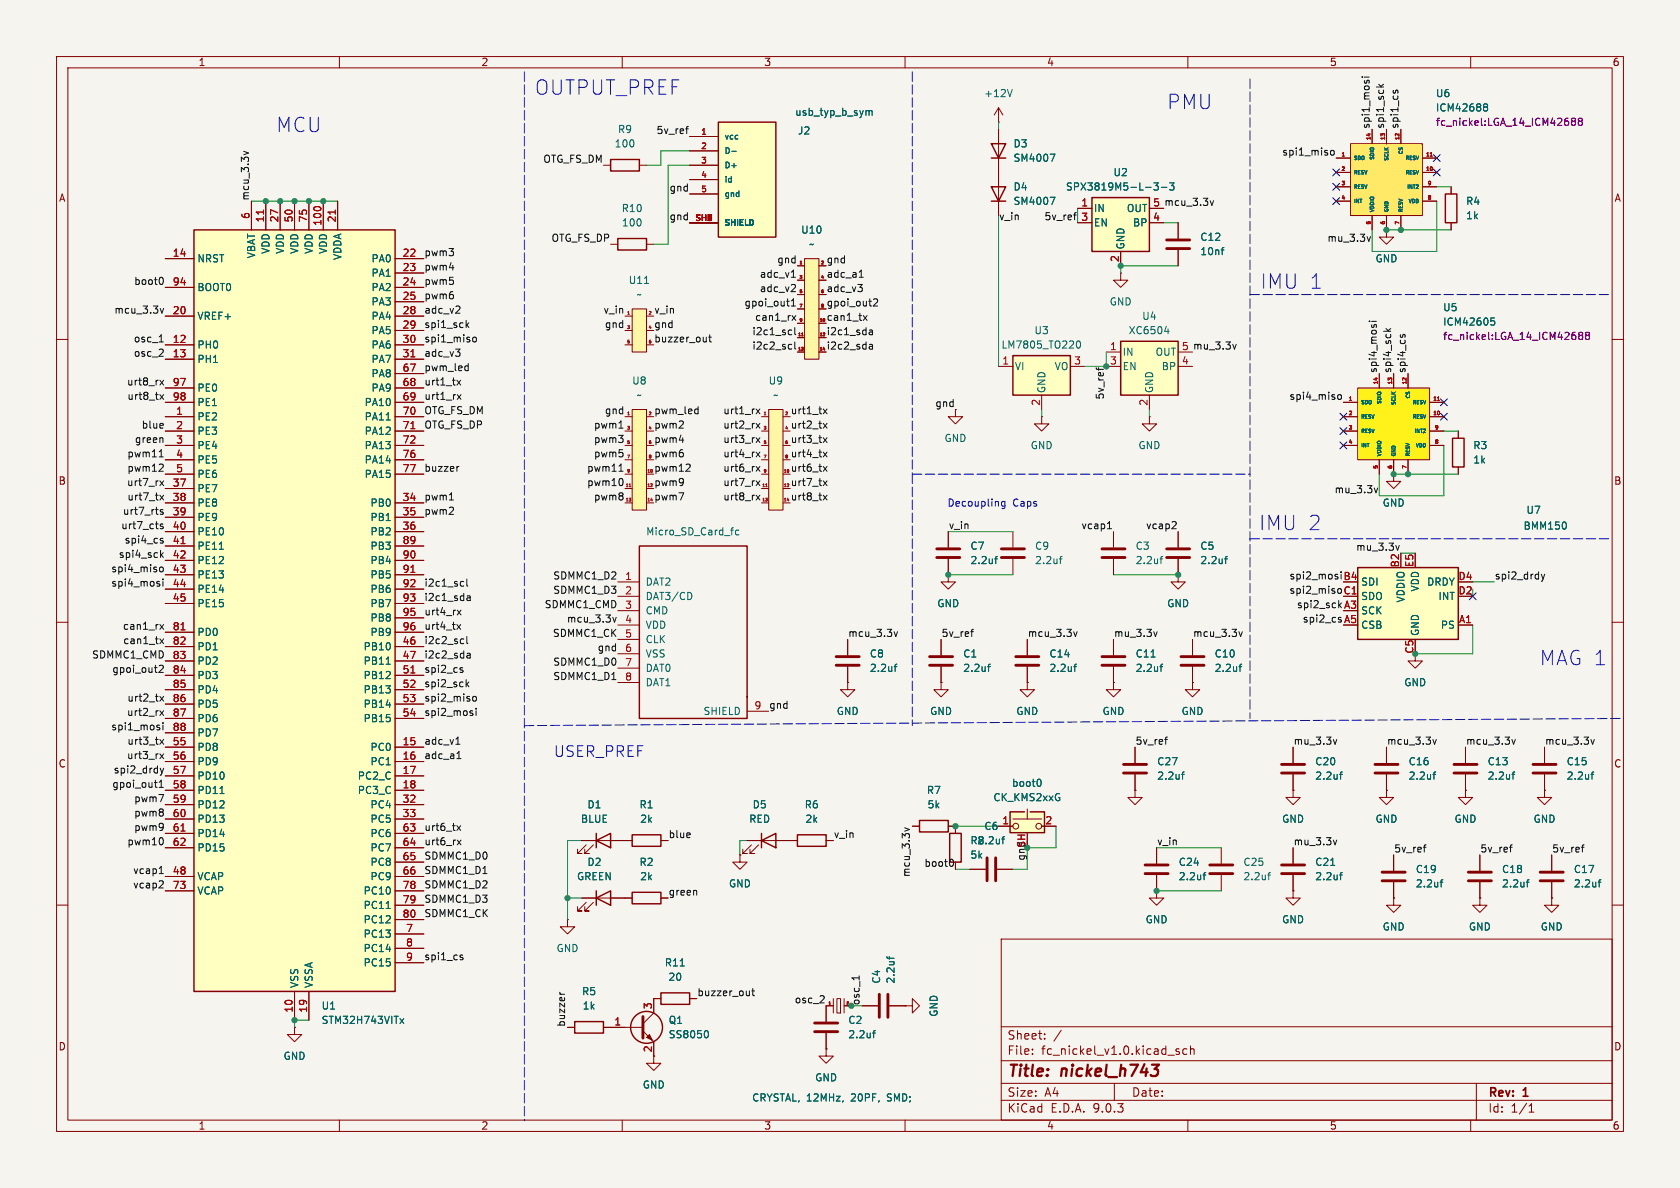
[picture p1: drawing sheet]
<svg xmlns="http://www.w3.org/2000/svg" width="297mm" height="210mm" viewBox="0 0 297 210" stroke-linecap="round" stroke-linejoin="round" font-family="sans-serif">
<defs><g id="words">
<g font-size="3.5" fill="#0000c2">
<text x="94.5" y="17">OUTPUT_PREF</text>
<text x="48.8" y="23.6">MCU</text>
<text x="206.3" y="19.5">PMU</text>
<text x="222.8" y="51.3">IMU 1</text>
<text x="222.6" y="94">IMU 2</text>
<text x="272.2" y="117.8">MAG 1</text>
</g>
<g font-size="2.8" fill="#840000">
<text x="178" y="190.9">Title:</text>
<text x="187.7" y="190.9">nickel_h743</text>
</g>
<text font-size="2.7" fill="#0000c2" x="97.9" y="134">USER_PREF</text>
<g font-size="2.1" fill="#840000">
<text x="178" y="184">Sheet:</text>
<text x="178" y="186.7">File:</text>
<text x="184.1" y="186.7">fc_nickel_v1.0.kicad_sch</text>
<text x="178" y="196.9">KiCad</text>
<text x="178" y="194.1">Size:</text>
<text x="184.7" y="194.1">A4</text>
<text x="185.7" y="196.9">E.D.A.</text>
<text x="193.3" y="196.9">9.0.3</text>
<text x="200" y="194.1">Date:</text>
<text x="263" y="194.3">Rev:</text>
<text x="263" y="196.9">Id:</text>
<text x="267.1" y="196.9">1/1</text>
<text x="269.4" y="194.3">1</text>
</g>
<g font-size="1.8" fill="#840000">
<text x="35" y="11.9">1</text>
<text x="85" y="11.9">2</text>
<text x="135" y="11.9">3</text>
<text x="185" y="11.9">4</text>
<text x="235" y="11.9">5</text>
<text x="285" y="11.9">6</text>
<text x="10.3" y="35.9">A</text>
<text x="285.3" y="35.9">A</text>
<text x="10.3" y="85.9">B</text>
<text x="285.3" y="85.9">B</text>
<text x="249.9" y="115.6" transform="rotate(-90 249.9 115.6)">C5</text>
<text x="10.3" y="135.9">C</text>
<text x="285.3" y="135.9">C</text>
<text x="10.3" y="185.9">D</text>
<text x="285.3" y="185.9">D</text>
<text x="35" y="199.9">1</text>
<text x="85" y="199.9">2</text>
<text x="135" y="199.9">3</text>
<text x="185" y="199.9">4</text>
<text x="235" y="199.9">5</text>
<text x="285" y="199.9">6</text>
</g>
<g font-size="1.8" fill="#006464">
<text x="173.9" y="17.4">+12V</text>
<text x="253.8" y="17.4">U6</text>
<text x="109.1" y="23.7">R9</text>
<text x="140.5" y="20.7">usb_typ_b_sym</text>
<text x="141" y="24">J2</text>
<text x="253.8" y="19.9">ICM42688</text>
<text x="108.6" y="26.3">100</text>
<text x="179.1" y="26.3">D3</text>
<text x="179.1" y="28.8">SM4007</text>
<text x="179.1" y="33.9">D4</text>
<text x="188.3" y="33.9">SPX3819M5-L-3-3</text>
<text x="196.7" y="31.3">U2</text>
<text x="109.8" y="37.7">R10</text>
<text x="109.8" y="40.2">100</text>
<text x="141.5" y="41.5">U10</text>
<text x="179.1" y="36.4">SM4007</text>
<text x="193.3" y="37.7">IN</text>
<text x="193.3" y="40.2">EN</text>
<text x="199.1" y="37.7">OUT</text>
<text x="200.2" y="40.2">BP</text>
<text x="259.1" y="36.4">R4</text>
<text x="259.1" y="39">1k</text>
<text x="34.8" y="46.6">NRST</text>
<text x="45.3" y="45.8" transform="rotate(-90 45.3 45.8)">VBAT</text>
<text x="47.9" y="45" transform="rotate(-90 47.9 45)">VDD</text>
<text x="50.4" y="45" transform="rotate(-90 50.4 45)">VDD</text>
<text x="52.9" y="45" transform="rotate(-90 52.9 45)">VDD</text>
<text x="55.5" y="45" transform="rotate(-90 55.5 45)">VDD</text>
<text x="58" y="45" transform="rotate(-90 58 45)">VDD</text>
<text x="60.6" y="46.1" transform="rotate(-90 60.6 46.1)">VDDA</text>
<text x="65.6" y="46.6">PA0</text>
<text x="143" y="44">~</text>
<text x="199" y="44.2" transform="rotate(-90 199 44.2)">GND</text>
<text x="212.1" y="45.3">10nf</text>
<text x="212.1" y="42.8">C12</text>
<text x="243.1" y="46.6">GND</text>
<text x="34.8" y="51.7">BOOT0</text>
<text x="65.6" y="49.1">PA1</text>
<text x="65.6" y="51.7">PA2</text>
<text x="111.1" y="50.4">U11</text>
<text x="112.5" y="52.9">~</text>
<text x="34.8" y="56.7">VREF+</text>
<text x="65.6" y="54.2">PA3</text>
<text x="65.6" y="56.7">PA4</text>
<text x="65.6" y="59.3">PA5</text>
<text x="182.8" y="59.3">U3</text>
<text x="196.1" y="54.2">GND</text>
<text x="199.4" y="59.3">XC6504</text>
<text x="201.8" y="56.7">U4</text>
<text x="255" y="57.8">ICM42605</text>
<text x="255" y="55.2">U5</text>
<text x="34.8" y="61.8">PH0</text>
<text x="34.8" y="64.4">PH1</text>
<text x="65.6" y="61.8">PA6</text>
<text x="65.6" y="64.4">PA7</text>
<text x="176.9" y="61.8">LM7805_TO220</text>
<text x="179.3" y="65.6">VI</text>
<text x="186.4" y="65.6">VO</text>
<text x="198.4" y="63.1">IN</text>
<text x="198.4" y="65.6">EN</text>
<text x="204.2" y="63.1">OUT</text>
<text x="205.3" y="65.6">BP</text>
<text x="34.8" y="69.4">PE0</text>
<text x="34.8" y="72">PE1</text>
<text x="64.4" y="72">PA10</text>
<text x="65.6" y="66.9">PA8</text>
<text x="65.6" y="69.4">PA9</text>
<text x="111.7" y="68.2">U8</text>
<text x="112.5" y="70.7">~</text>
<text x="135.8" y="68.2">U9</text>
<text x="136.6" y="70.7">~</text>
<text x="185" y="69.6" transform="rotate(-90 185 69.6)">GND</text>
<text x="204.1" y="69.6" transform="rotate(-90 204.1 69.6)">GND</text>
<text x="34.8" y="74.5">PE2</text>
<text x="34.8" y="77.1">PE3</text>
<text x="64.4" y="74.5">PA11</text>
<text x="64.4" y="77.1">PA12</text>
<text x="34.8" y="79.6">PE4</text>
<text x="34.8" y="82.1">PE5</text>
<text x="64.4" y="79.6">PA13</text>
<text x="64.4" y="82.1">PA14</text>
<text x="166.9" y="78.3">GND</text>
<text x="182.1" y="79.6">GND</text>
<text x="201.2" y="79.6">GND</text>
<text x="260.4" y="79.6">R3</text>
<text x="260.4" y="82.1">1k</text>
<text x="34.8" y="84.7">PE6</text>
<text x="34.8" y="87.2">PE7</text>
<text x="34.8" y="89.8">PE8</text>
<text x="64.4" y="84.7">PA15</text>
<text x="65.4" y="89.8">PB0</text>
<text x="244.3" y="89.8">GND</text>
<text x="34.8" y="92.3">PE9</text>
<text x="34.8" y="94.8">PE10</text>
<text x="65.4" y="92.3">PB1</text>
<text x="65.4" y="94.8">PB2</text>
<text x="114.1" y="94.8">Micro_SD_Card_fc</text>
<text x="269.2" y="93.8">BMM150</text>
<text x="269.8" y="91">U7</text>
<text x="34.8" y="97.4">PE11</text>
<text x="34.8" y="99.9">PE12</text>
<text x="65.4" y="97.4">PB3</text>
<text x="65.4" y="99.9">PB4</text>
<text x="171.5" y="97.4">C7</text>
<text x="171.5" y="99.9">2.2uf</text>
<text x="182.9" y="97.4">C9</text>
<text x="182.9" y="99.9">2.2uf</text>
<text x="200.7" y="97.4">C3</text>
<text x="200.7" y="99.9">2.2uf</text>
<text x="212.1" y="97.4">C5</text>
<text x="212.1" y="99.9">2.2uf</text>
<text x="34.8" y="102.5">PE13</text>
<text x="34.8" y="105">PE14</text>
<text x="34.8" y="107.5">PE15</text>
<text x="65.4" y="102.5">PB5</text>
<text x="65.4" y="105">PB6</text>
<text x="65.4" y="107.5">PB7</text>
<text x="114" y="103.7">DAT2</text>
<text x="114" y="106.3">DAT3/CD</text>
<text x="165.6" y="107.5">GND</text>
<text x="206.2" y="107.5">GND</text>
<text x="240.5" y="103.7">SDI</text>
<text x="240.5" y="106.3">SDO</text>
<text x="248.5" y="106.6" transform="rotate(-90 248.5 106.6)">VDDIO</text>
<text x="251.1" y="104.7" transform="rotate(-90 251.1 104.7)">VDD</text>
<text x="252.2" y="103.7">DRDY</text>
<text x="254.2" y="106.3">INT</text>
<text x="34.8" y="112.6">PD0</text>
<text x="65.4" y="110.1">PB8</text>
<text x="65.4" y="112.6">PB9</text>
<text x="114" y="108.8">CMD</text>
<text x="114" y="111.4">VDD</text>
<text x="114" y="113.9">CLK</text>
<text x="240.5" y="108.8">SCK</text>
<text x="240.5" y="111.4">CSB</text>
<text x="251.1" y="112.5" transform="rotate(-90 251.1 112.5)">GND</text>
<text x="254.6" y="111.4">PS</text>
<text x="34.8" y="115.2">PD1</text>
<text x="34.8" y="117.7">PD2</text>
<text x="64.2" y="115.2">PB10</text>
<text x="64.2" y="117.7">PB11</text>
<text x="114" y="116.4">VSS</text>
<text x="114" y="119">DAT0</text>
<text x="153.7" y="116.4">C8</text>
<text x="153.7" y="119">2.2uf</text>
<text x="170.2" y="116.4">C1</text>
<text x="170.2" y="119">2.2uf</text>
<text x="185.4" y="119">2.2uf</text>
<text x="185.4" y="116.4">C14</text>
<text x="200.7" y="119">2.2uf</text>
<text x="200.7" y="116.4">C11</text>
<text x="214.6" y="119">2.2uf</text>
<text x="214.6" y="116.4">C10</text>
<text x="34.8" y="120.2">PD3</text>
<text x="34.8" y="122.8">PD4</text>
<text x="34.8" y="125.3">PD5</text>
<text x="64.2" y="120.2">PB12</text>
<text x="64.2" y="122.8">PB13</text>
<text x="64.2" y="125.3">PB14</text>
<text x="114" y="121.5">DAT1</text>
<text x="248.2" y="121.5">GND</text>
<text x="34.8" y="127.9">PD6</text>
<text x="34.8" y="130.4">PD7</text>
<text x="64.2" y="127.9">PB15</text>
<text x="124.3" y="126.6">SHIELD</text>
<text x="147.8" y="126.6">GND</text>
<text x="164.3" y="126.6">GND</text>
<text x="179.6" y="126.6">GND</text>
<text x="194.8" y="126.6">GND</text>
<text x="208.8" y="126.6">GND</text>
<text x="34.8" y="132.9">PD8</text>
<text x="34.8" y="135.5">PD9</text>
<text x="65.4" y="132.9">PC0</text>
<text x="65.4" y="135.5">PC1</text>
<text x="204.5" y="135.5">C27</text>
<text x="232.4" y="135.5">C20</text>
<text x="248.9" y="135.5">C16</text>
<text x="262.9" y="135.5">C13</text>
<text x="276.9" y="135.5">C15</text>
<text x="34.8" y="138">PD10</text>
<text x="34.8" y="140.6">PD11</text>
<text x="34.8" y="143.1">PD12</text>
<text x="63.2" y="138">PC2_C</text>
<text x="63.2" y="140.6">PC3_C</text>
<text x="65.4" y="143.1">PC4</text>
<text x="103.8" y="143.1">D1</text>
<text x="113" y="143.1">R1</text>
<text x="133" y="143.1">D5</text>
<text x="142.2" y="143.1">R6</text>
<text x="163.8" y="140.6">R7</text>
<text x="163.9" y="143.1">5k</text>
<text x="175.5" y="141.8">CK_KMS2xxG</text>
<text x="178.8" y="139.3">boot0</text>
<text x="204.5" y="138">2.2uf</text>
<text x="232.4" y="138">2.2uf</text>
<text x="248.9" y="138">2.2uf</text>
<text x="262.9" y="138">2.2uf</text>
<text x="276.9" y="138">2.2uf</text>
<text x="34.8" y="145.6">PD13</text>
<text x="34.8" y="148.2">PD14</text>
<text x="65.4" y="145.6">PC5</text>
<text x="65.4" y="148.2">PC6</text>
<text x="102.6" y="145.6">BLUE</text>
<text x="113.1" y="145.6">2k</text>
<text x="132.4" y="145.6">RED</text>
<text x="142.3" y="145.6">2k</text>
<text x="171.5" y="149.5">R8</text>
<text x="172.7" y="149.5">2.2uf</text>
<text x="173.9" y="146.9">C6</text>
<text x="226.6" y="145.6">GND</text>
<text x="243.1" y="145.6">GND</text>
<text x="257" y="145.6">GND</text>
<text x="271" y="145.6">GND</text>
<text x="34.8" y="150.7">PD15</text>
<text x="34.8" y="155.8">VCAP</text>
<text x="65.4" y="150.7">PC7</text>
<text x="65.4" y="153.3">PC8</text>
<text x="65.4" y="155.8">PC9</text>
<text x="101.9" y="155.8">GREEN</text>
<text x="103.8" y="153.3">D2</text>
<text x="113" y="153.3">R2</text>
<text x="113.1" y="155.8">2k</text>
<text x="171.5" y="152">5k</text>
<text x="208.3" y="155.8">2.2uf</text>
<text x="208.3" y="153.3">C24</text>
<text x="219.7" y="155.8">2.2uf</text>
<text x="219.7" y="153.3">C25</text>
<text x="232.4" y="155.8">2.2uf</text>
<text x="232.4" y="153.3">C21</text>
<text x="250.2" y="154.5">C19</text>
<text x="265.4" y="154.5">C18</text>
<text x="278.1" y="154.5">C17</text>
<text x="34.8" y="158.3">VCAP</text>
<text x="64.2" y="158.3">PC10</text>
<text x="64.2" y="160.9">PC11</text>
<text x="128.8" y="157.1">GND</text>
<text x="250.2" y="157.1">2.2uf</text>
<text x="265.4" y="157.1">2.2uf</text>
<text x="278.1" y="157.1">2.2uf</text>
<text x="64.2" y="163.4">PC12</text>
<text x="64.2" y="166">PC13</text>
<text x="202.4" y="163.4">GND</text>
<text x="226.6" y="163.4">GND</text>
<text x="244.3" y="164.7">GND</text>
<text x="259.6" y="164.7">GND</text>
<text x="272.3" y="164.7">GND</text>
<text x="64.2" y="168.5">PC14</text>
<text x="64.2" y="171">PC15</text>
<text x="98.3" y="168.5">GND</text>
<text x="117.4" y="171">R11</text>
<text x="118.1" y="173.6">20</text>
<text x="155.8" y="174" transform="rotate(-90 155.8 174)">C4</text>
<text x="158.3" y="174" transform="rotate(-90 158.3 174)">2.2uf</text>
<text x="52.9" y="174.8" transform="rotate(-90 52.9 174.8)">VSS</text>
<text x="55.5" y="174.8" transform="rotate(-90 55.5 174.8)">VSSA</text>
<text x="56.8" y="178.7">U1</text>
<text x="102.8" y="176.1">R5</text>
<text x="102.9" y="178.7">1k</text>
<text x="166" y="179.8" transform="rotate(-90 166 179.8)">GND</text>
<text x="56.8" y="181.2">STM32H743VITx</text>
<text x="118.1" y="181.2">Q1</text>
<text x="118.1" y="183.7">SS8050</text>
<text x="149.9" y="181.2">C2</text>
<text x="149.9" y="183.7">2.2uf</text>
<text x="50" y="187.6">GND</text>
<text x="144" y="191.4">GND</text>
<text x="113.5" y="192.6">GND</text>
<text x="132.9" y="194.9">CRYSTAL, 12MHz,</text>
<text x="150.6" y="194.9">20PF,</text>
<text x="157.1" y="194.9">SMD;</text>
</g>
<g font-size="1.8" fill="#0f0f0f">
<text x="116" y="23.8">5v_ref</text>
<text x="242.2" y="22.9" transform="rotate(-90 242.2 22.9)">spi1_mosi</text>
<text x="244.8" y="22.9" transform="rotate(-90 244.8 22.9)">spi1_sck</text>
<text x="247.3" y="22.9" transform="rotate(-90 247.3 22.9)">spi1_cs</text>
<text x="96" y="28.9">OTG_FS_DM</text>
<text x="226.6" y="27.6">spi1_miso</text>
<text x="44.1" y="35.6" transform="rotate(-90 44.1 35.6)">mcu_3.3v</text>
<text x="118.3" y="33.9">gnd</text>
<text x="118.3" y="39">gnd</text>
<text x="176.5" y="39">v_in</text>
<text x="184.6" y="39">5v_ref</text>
<text x="203.8" y="36.6">5 mcu_3.3v</text>
<text x="74.9" y="45.4">pwm3</text>
<text x="74.9" y="47.9">pwm4</text>
<text x="97.4" y="42.8">OTG_FS_DP</text>
<text x="137.3" y="46.6">gnd</text>
<text x="146" y="46.6">gnd</text>
<text x="234.6" y="42.8">mu_3.3v</text>
<text x="23.6" y="50.5">boot0</text>
<text x="74.9" y="50.5">pwm5</text>
<text x="74.9" y="53">pwm6</text>
<text x="134.2" y="51.7">adc_v2</text>
<text x="134.2" y="49.2">adc_v1</text>
<text x="146" y="51.7">adc_v3</text>
<text x="146" y="49.2">adc_a1</text>
<text x="20.1" y="55.5">mcu_3.3v</text>
<text x="74.9" y="58.1">spi1_sck</text>
<text x="74.9" y="55.5">adc_v2</text>
<text x="106.6" y="55.5">v_in</text>
<text x="106.8" y="58.1">gnd</text>
<text x="115.6" y="58.1">gnd</text>
<text x="115.6" y="55.5">v_in</text>
<text x="131.5" y="54.3">gpoi_out1</text>
<text x="132.9" y="59.3">i2c1_scl</text>
<text x="133.4" y="56.8">can1_rx</text>
<text x="146" y="54.3">gpoi_out2</text>
<text x="23.6" y="63.2">osc_2</text>
<text x="23.6" y="60.6">osc_1</text>
<text x="74.9" y="63.2">adc_v3</text>
<text x="74.9" y="60.6">spi1_miso</text>
<text x="74.9" y="65.7">pwm_led</text>
<text x="115.6" y="60.6">buzzer_out</text>
<text x="132.9" y="61.9">i2c2_scl</text>
<text x="146" y="61.9">i2c2_sda</text>
<text x="208.8" y="62">5 mu_3.3v</text>
<text x="22.4" y="68.2">urt8_rx</text>
<text x="22.4" y="70.8">urt8_tx</text>
<text x="74.9" y="68.2">urt1_tx</text>
<text x="74.9" y="70.8">urt1_rx</text>
<text x="195.2" y="70.7" transform="rotate(-90 195.2 70.7)">5v_ref</text>
<text x="227.9" y="70.8">spi4_miso</text>
<text x="243.5" y="66" transform="rotate(-90 243.5 66)">spi4_mosi</text>
<text x="246" y="66" transform="rotate(-90 246 66)">spi4_sck</text>
<text x="248.6" y="66" transform="rotate(-90 248.6 66)">spi4_cs</text>
<text x="25" y="75.9">blue</text>
<text x="74.9" y="73.3">OTG_FS_DM</text>
<text x="74.9" y="75.9">OTG_FS_DP</text>
<text x="104.9" y="75.9">pwm1</text>
<text x="106.8" y="73.3">gnd</text>
<text x="115.6" y="73.3">pwm_led</text>
<text x="115.6" y="75.9">pwm2</text>
<text x="127.8" y="73.3">urt1_rx</text>
<text x="127.8" y="75.9">urt2_rx</text>
<text x="139.7" y="75.9">urt2_tx</text>
<text x="139.7" y="73.3">urt1_tx</text>
<text x="165.3" y="72">gnd</text>
<text x="22.4" y="83.5">pwm12</text>
<text x="22.4" y="80.9">pwm11</text>
<text x="23.7" y="78.4">green</text>
<text x="74.9" y="83.5">buzzer</text>
<text x="103.7" y="83.5">pwm11</text>
<text x="104.9" y="78.4">pwm3</text>
<text x="104.9" y="80.9">pwm5</text>
<text x="115.6" y="80.9">pwm6</text>
<text x="115.6" y="83.5">pwm12</text>
<text x="115.6" y="78.4">pwm4</text>
<text x="127.8" y="78.4">urt3_rx</text>
<text x="127.8" y="80.9">urt4_rx</text>
<text x="127.8" y="83.5">urt6_rx</text>
<text x="139.7" y="80.9">urt4_tx</text>
<text x="139.7" y="78.4">urt3_tx</text>
<text x="139.7" y="83.5">urt6_tx</text>
<text x="22.4" y="86">urt7_rx</text>
<text x="22.4" y="88.6">urt7_tx</text>
<text x="74.9" y="88.6">pwm1</text>
<text x="103.7" y="86">pwm10</text>
<text x="104.9" y="88.6">pwm8</text>
<text x="115.6" y="88.6">pwm7</text>
<text x="115.6" y="86">pwm9</text>
<text x="127.8" y="88.6">urt8_rx</text>
<text x="127.8" y="86">urt7_rx</text>
<text x="139.7" y="88.6">urt8_tx</text>
<text x="139.7" y="86">urt7_tx</text>
<text x="235.8" y="87.3">mu_3.3v</text>
<text x="21.3" y="93.6">urt7_cts</text>
<text x="21.6" y="91.1">urt7_rts</text>
<text x="74.9" y="91.1">pwm2</text>
<text x="167.6" y="93.6">v_in</text>
<text x="191.1" y="93.6">vcap1</text>
<text x="202.5" y="93.6">vcap2</text>
<text x="19.6" y="101.3">spi4_miso</text>
<text x="20.9" y="98.7">spi4_sck</text>
<text x="21.9" y="96.2">spi4_cs</text>
<text x="239.6" y="97.4">mu_3.3v</text>
<text x="19.6" y="103.8">spi4_mosi</text>
<text x="74.9" y="103.8">i2c1_scl</text>
<text x="74.9" y="106.3">i2c1_sda</text>
<text x="96.2" y="107.6">SDMMC1_CMD</text>
<text x="97.7" y="105.1">SDMMC1_D3</text>
<text x="97.7" y="102.5">SDMMC1_D2</text>
<text x="227.9" y="105.1">spi2_miso</text>
<text x="227.9" y="102.5">spi2_mosi</text>
<text x="229.2" y="107.6">spi2_sck</text>
<text x="264.2" y="102.5">spi2_drdy</text>
<text x="21.6" y="111.4">can1_rx</text>
<text x="21.7" y="114">can1_tx</text>
<text x="74.9" y="108.9">urt4_rx</text>
<text x="74.9" y="114">i2c2_scl</text>
<text x="74.9" y="111.4">urt4_tx</text>
<text x="97.6" y="112.7">SDMMC1_CK</text>
<text x="100.1" y="110.1">mcu_3.3v</text>
<text x="149.9" y="112.7">mcu_3.3v</text>
<text x="166.4" y="112.7">5v_ref</text>
<text x="181.6" y="112.7">mcu_3.3v</text>
<text x="196.8" y="112.7">mu_3.3v</text>
<text x="210.8" y="112.7">mcu_3.3v</text>
<text x="230.2" y="110.1">spi2_cs</text>
<text x="16.2" y="116.5">SDMMC1_CMD</text>
<text x="19.8" y="119">gpoi_out2</text>
<text x="74.9" y="116.5">i2c2_sda</text>
<text x="74.9" y="119">spi2_cs</text>
<text x="97.7" y="117.8">SDMMC1_D0</text>
<text x="105.6" y="115.2">gnd</text>
<text x="22.4" y="124.1">urt2_tx</text>
<text x="74.9" y="124.1">spi2_miso</text>
<text x="74.9" y="121.6">spi2_sck</text>
<text x="97.7" y="120.3">SDMMC1_D1</text>
<text x="135.9" y="125.4">gnd</text>
<text x="19.6" y="129.2">spi1_mosi</text>
<text x="22.4" y="126.7">urt2_rx</text>
<text x="22.4" y="131.7">urt3_tx</text>
<text x="74.9" y="131.7">adc_v1</text>
<text x="74.9" y="126.7">spi2_mosi</text>
<text x="200.7" y="131.7">5v_ref</text>
<text x="228.6" y="131.7">mu_3.3v</text>
<text x="245.1" y="131.7">mcu_3.3v</text>
<text x="259.1" y="131.7">mcu_3.3v</text>
<text x="273" y="131.7">mcu_3.3v</text>
<text x="20" y="136.8">spi2_drdy</text>
<text x="22.4" y="134.3">urt3_rx</text>
<text x="74.9" y="134.3">adc_a1</text>
<text x="19.8" y="139.4">gpoi_out1</text>
<text x="23.6" y="141.9">pwm7</text>
<text x="22.4" y="149.5">pwm10</text>
<text x="23.6" y="144.4">pwm8</text>
<text x="23.6" y="147">pwm9</text>
<text x="74.9" y="147">urt6_tx</text>
<text x="74.9" y="149.5">urt6_rx</text>
<text x="118.1" y="148.2">blue</text>
<text x="147.3" y="148.2">v_in</text>
<text x="204.5" y="149.5">v_in</text>
<text x="228.6" y="149.5">mu_3.3v</text>
<text x="23.4" y="154.6">vcap1</text>
<text x="74.9" y="152.1">SDMMC1_D0</text>
<text x="74.9" y="154.6">SDMMC1_D1</text>
<text x="160.9" y="155.1" transform="rotate(-90 160.9 155.1)">mcu_3.3v</text>
<text x="163.3" y="153.3">boot0</text>
<text x="246.4" y="150.8">5v_ref</text>
<text x="261.6" y="150.8">5v_ref</text>
<text x="274.3" y="150.8">5v_ref</text>
<text x="23.4" y="157.1">vcap2</text>
<text x="74.9" y="157.1">SDMMC1_D2</text>
<text x="74.9" y="159.7">SDMMC1_D3</text>
<text x="118.1" y="158.4">green</text>
<text x="74.9" y="162.2">SDMMC1_CK</text>
<text x="74.9" y="169.8">spi1_cs</text>
<text x="123.2" y="176.2">buzzer_out</text>
<text x="140.4" y="177.5">osc_2</text>
<text x="100" y="181.6" transform="rotate(-90 100 181.6)">buzzer</text>
</g>
<g font-size="1.8" fill="#840084">
<text x="253.8" y="22.5">fc_nickel:LGA_14_ICM42688</text>
<text x="255" y="60.3">fc_nickel:LGA_14_ICM42688</text>
</g>
<g font-size="1.8" fill="#a90000">
<text x="44.2" y="38.8" transform="rotate(-90 44.2 38.8)">6</text>
<text x="46.7" y="39.4" transform="rotate(-90 46.7 39.4)">11</text>
<text x="49.3" y="39.4" transform="rotate(-90 49.3 39.4)">27</text>
<text x="51.8" y="39.4" transform="rotate(-90 51.8 39.4)">50</text>
<text x="54.4" y="39.4" transform="rotate(-90 54.4 39.4)">75</text>
<text x="56.9" y="40" transform="rotate(-90 56.9 40)">100</text>
<text x="59.4" y="39.4" transform="rotate(-90 59.4 39.4)">21</text>
<text x="191.1" y="36.6">1</text>
<text x="191.1" y="39.1">3</text>
<text x="203.8" y="39.1">4</text>
<text x="203.8" y="36.6">5</text>
<text x="30.4" y="45.5">14</text>
<text x="71.1" y="45.5">22</text>
<text x="197.9" y="46.4" transform="rotate(-90 197.9 46.4)">2</text>
<text x="30.4" y="50.5">94</text>
<text x="71.1" y="48">23</text>
<text x="71.1" y="50.5">24</text>
<text x="71.1" y="53.1">25</text>
<text x="30.4" y="55.6">20</text>
<text x="71.1" y="55.6">28</text>
<text x="71.1" y="58.2">29</text>
<text x="146" y="56.8">can1_tx</text>
<text x="146" y="59.3">i2c1_sda</text>
<text x="30.4" y="60.7">12</text>
<text x="30.4" y="63.2">13</text>
<text x="71.1" y="60.7">30</text>
<text x="71.1" y="63.2">31</text>
<text x="71.1" y="65.8">67</text>
<text x="177.1" y="64.5">1</text>
<text x="189.8" y="64.5">3</text>
<text x="196.1" y="62">1</text>
<text x="196.1" y="64.5">3</text>
<text x="208.8" y="64.5">4</text>
<text x="30.4" y="68.3">97</text>
<text x="30.4" y="70.9">98</text>
<text x="71.1" y="68.3">68</text>
<text x="71.1" y="70.9">69</text>
<text x="183.9" y="71.8" transform="rotate(-90 183.9 71.8)">2</text>
<text x="202.9" y="71.8" transform="rotate(-90 202.9 71.8)">2</text>
<text x="31" y="73.4">1</text>
<text x="31" y="75.9">2</text>
<text x="71.1" y="73.4">70</text>
<text x="71.1" y="75.9">71</text>
<text x="31" y="78.5">3</text>
<text x="31" y="81">4</text>
<text x="31" y="83.6">5</text>
<text x="71.1" y="78.5">72</text>
<text x="71.1" y="81">76</text>
<text x="71.1" y="83.6">77</text>
<text x="30.4" y="86.1">37</text>
<text x="30.4" y="88.6">38</text>
<text x="71.1" y="88.6">34</text>
<text x="30.4" y="91.2">39</text>
<text x="30.4" y="93.7">40</text>
<text x="71.1" y="91.2">35</text>
<text x="71.1" y="93.7">36</text>
<text x="30.4" y="96.3">41</text>
<text x="30.4" y="98.8">42</text>
<text x="30.4" y="101.3">43</text>
<text x="71.1" y="96.3">89</text>
<text x="71.1" y="98.8">90</text>
<text x="71.1" y="101.3">91</text>
<text x="247.4" y="100.4" transform="rotate(-90 247.4 100.4)">B2</text>
<text x="249.9" y="100.3" transform="rotate(-90 249.9 100.3)">E5</text>
<text x="30.4" y="103.9">44</text>
<text x="30.4" y="106.4">45</text>
<text x="71.1" y="103.9">92</text>
<text x="71.1" y="106.4">93</text>
<text x="110.4" y="102.6">1</text>
<text x="110.4" y="105.2">2</text>
<text x="110.4" y="107.7">3</text>
<text x="237.4" y="102.6">B4</text>
<text x="237.4" y="105.2">C1</text>
<text x="237.5" y="107.7">A3</text>
<text x="257.7" y="102.6">D4</text>
<text x="257.7" y="105.2">D2</text>
<text x="30.4" y="111.5">81</text>
<text x="71.1" y="109">95</text>
<text x="71.1" y="111.5">96</text>
<text x="110.4" y="110.2">4</text>
<text x="110.4" y="112.8">5</text>
<text x="237.5" y="110.2">A5</text>
<text x="257.8" y="110.2">A1</text>
<text x="30.4" y="114">82</text>
<text x="30.4" y="116.6">83</text>
<text x="30.4" y="119.1">84</text>
<text x="71.1" y="114">46</text>
<text x="71.1" y="116.6">47</text>
<text x="71.1" y="119.1">51</text>
<text x="110.4" y="115.3">6</text>
<text x="110.4" y="117.9">7</text>
<text x="30.4" y="121.7">85</text>
<text x="30.4" y="124.2">86</text>
<text x="71.1" y="121.7">52</text>
<text x="71.1" y="124.2">53</text>
<text x="110.4" y="120.4">8</text>
<text x="133.3" y="125.5">9</text>
<text x="30.4" y="126.7">87</text>
<text x="30.4" y="129.3">88</text>
<text x="30.4" y="131.8">55</text>
<text x="71.1" y="126.7">54</text>
<text x="71.1" y="131.8">15</text>
<text x="30.4" y="134.4">56</text>
<text x="30.4" y="136.9">57</text>
<text x="71.1" y="134.4">16</text>
<text x="71.1" y="136.9">17</text>
<text x="30.4" y="139.4">58</text>
<text x="30.4" y="142">59</text>
<text x="71.1" y="139.4">18</text>
<text x="71.1" y="142">32</text>
<text x="30.4" y="144.5">60</text>
<text x="30.4" y="147.1">61</text>
<text x="30.4" y="149.6">62</text>
<text x="71.1" y="144.5">33</text>
<text x="71.1" y="147.1">63</text>
<text x="71.1" y="149.6">64</text>
<text x="177.1" y="145.8">1</text>
<text x="181.4" y="150" transform="rotate(-90 181.4 150)">SH</text>
<text x="184.7" y="145.8">2</text>
<text x="30.4" y="154.7">48</text>
<text x="71.1" y="152.1">65</text>
<text x="71.1" y="154.7">66</text>
<text x="30.4" y="157.2">73</text>
<text x="71.1" y="157.2">78</text>
<text x="71.1" y="159.8">79</text>
<text x="71.1" y="162.3">80</text>
<text x="71.7" y="164.8">7</text>
<text x="71.7" y="167.4">8</text>
<text x="71.7" y="169.9">9</text>
<text x="51.8" y="179.1" transform="rotate(-90 51.8 179.1)">10</text>
<text x="54.4" y="179.1" transform="rotate(-90 54.4 179.1)">19</text>
<text x="115.3" y="178.5" transform="rotate(-90 115.3 178.5)">3</text>
<text x="108.5" y="181.4">1</text>
<text x="115.3" y="186.1" transform="rotate(-90 115.3 186.1)">2</text>
</g>
<g font-size="1.8" fill="#0000c2">
<text x="167.4" y="89.8">Decoupling</text>
<text x="179" y="89.8">Caps</text>
</g>
<g font-size="1.8" fill="#009600">
<text x="181.3" y="152.2" transform="rotate(-90 181.3 152.2)">gndSH</text>
<text x="152.1" y="177.8" transform="rotate(-90 152.1 177.8)">osc_1</text>
</g>
<g font-size="1.4" fill="#a90000">
<text x="123.8" y="23.9">1</text>
<text x="123.8" y="26.4">2</text>
<text x="123.8" y="29">3</text>
<text x="123.8" y="31.5">4</text>
<text x="123.8" y="34">5</text>
<text x="122.8" y="39.1">SH1</text>
<text x="124.8" y="39.1">2</text>
</g>
<g font-size="1.4" fill="#006464">
<text x="128" y="24.9">vcc</text>
<text x="128" y="27.4">D-</text>
<text x="128" y="29.9">D+</text>
<text x="128" y="32.5">id</text>
<text x="128" y="35">gnd</text>
<text x="128" y="40.1">SHIELD</text>
</g>
<g font-size=".9" fill="#a90000">
<text x="237" y="27.7">1</text>
<text x="242.3" y="24.9" transform="rotate(-90 242.3 24.9)">14</text>
<text x="244.9" y="24.9" transform="rotate(-90 244.9 24.9)">13</text>
<text x="247.4" y="24.9" transform="rotate(-90 247.4 24.9)">12</text>
<text x="252" y="27.7">11</text>
<text x="237" y="30.2">2</text>
<text x="237" y="32.8">3</text>
<text x="237" y="35.3">4</text>
<text x="252" y="30.2">10</text>
<text x="252.3" y="32.8">9</text>
<text x="252.3" y="35.3">8</text>
<text x="242.3" y="39.8" transform="rotate(-90 242.3 39.8)">5</text>
<text x="244.9" y="39.8" transform="rotate(-90 244.9 39.8)">6</text>
<text x="247.4" y="39.8" transform="rotate(-90 247.4 39.8)">7</text>
<text x="238.3" y="70.9">1</text>
<text x="243.6" y="68.1" transform="rotate(-90 243.6 68.1)">14</text>
<text x="246.1" y="68.1" transform="rotate(-90 246.1 68.1)">13</text>
<text x="248.7" y="68.1" transform="rotate(-90 248.7 68.1)">12</text>
<text x="253.2" y="70.9">11</text>
<text x="238.3" y="73.4">2</text>
<text x="238.3" y="75.9">3</text>
<text x="253.2" y="73.4">10</text>
<text x="253.5" y="75.9">9</text>
<text x="238.3" y="78.5">4</text>
<text x="243.6" y="83" transform="rotate(-90 243.6 83)">5</text>
<text x="246.1" y="83" transform="rotate(-90 246.1 83)">6</text>
<text x="248.7" y="83" transform="rotate(-90 248.7 83)">7</text>
<text x="253.5" y="78.5">8</text>
</g>
<g font-size=".9" fill="#006464">
<text x="239.3" y="28.5">SDO</text>
<text x="243.1" y="28.4" transform="rotate(-90 243.1 28.4)">SDIO</text>
<text x="245.7" y="28.6" transform="rotate(-90 245.7 28.6)">SCLK</text>
<text x="248.2" y="27.5" transform="rotate(-90 248.2 27.5)">CS</text>
<text x="248.3" y="28.5">RESV</text>
<text x="239.3" y="31">RESV</text>
<text x="239.3" y="33.6">RESV</text>
<text x="248.3" y="31">RESV</text>
<text x="248.6" y="33.6">INT2</text>
<text x="239.3" y="36.1">INT</text>
<text x="243.1" y="37.6" transform="rotate(-90 243.1 37.6)">VDDIO</text>
<text x="245.7" y="37.6" transform="rotate(-90 245.7 37.6)">GND</text>
<text x="248.2" y="37.6" transform="rotate(-90 248.2 37.6)">RESV</text>
<text x="248.8" y="36.1">VDD</text>
<text x="240.5" y="71.7">SDO</text>
<text x="244.4" y="71.6" transform="rotate(-90 244.4 71.6)">SDIO</text>
<text x="246.9" y="71.8" transform="rotate(-90 246.9 71.8)">SCLK</text>
<text x="249.5" y="70.7" transform="rotate(-90 249.5 70.7)">CS</text>
<text x="249.5" y="71.7">RESV</text>
<text x="240.5" y="74.2">RESV</text>
<text x="240.5" y="76.7">RESV</text>
<text x="249.5" y="74.2">RESV</text>
<text x="249.8" y="76.7">INT2</text>
<text x="240.5" y="79.3">INT</text>
<text x="244.4" y="80.8" transform="rotate(-90 244.4 80.8)">VDDIO</text>
<text x="246.9" y="80.8" transform="rotate(-90 246.9 80.8)">GND</text>
<text x="249.5" y="80.8" transform="rotate(-90 249.5 80.8)">RESV</text>
<text x="250.1" y="79.3">VDD</text>
</g>
<g font-size=".7" fill="#a90000">
<text x="141.2" y="46.7">1</text>
<text x="145" y="46.7">2</text>
<text x="141.2" y="49.3">3</text>
<text x="141.2" y="51.8">5</text>
<text x="145" y="49.3">4</text>
<text x="145" y="51.8">6</text>
<text x="110.7" y="55.6">1</text>
<text x="110.7" y="58.2">3</text>
<text x="114.5" y="55.6">2</text>
<text x="114.5" y="58.2">4</text>
<text x="140.9" y="59.4">11</text>
<text x="141.2" y="54.4">7</text>
<text x="141.2" y="56.9">9</text>
<text x="144.8" y="56.9">10</text>
<text x="144.8" y="59.4">12</text>
<text x="145" y="54.4">8</text>
<text x="110.7" y="60.7">5</text>
<text x="114.5" y="60.7">6</text>
<text x="140.9" y="62">13</text>
<text x="144.8" y="62">14</text>
<text x="110.7" y="73.4">1</text>
<text x="110.7" y="75.9">3</text>
<text x="114.5" y="73.4">2</text>
<text x="114.5" y="75.9">4</text>
<text x="134.8" y="73.4">1</text>
<text x="134.8" y="75.9">3</text>
<text x="138.6" y="73.4">2</text>
<text x="138.6" y="75.9">4</text>
<text x="110.7" y="78.5">5</text>
<text x="110.7" y="81">7</text>
<text x="110.7" y="83.6">9</text>
<text x="114.3" y="83.6">10</text>
<text x="114.5" y="78.5">6</text>
<text x="114.5" y="81">8</text>
<text x="134.8" y="78.5">5</text>
<text x="134.8" y="81">7</text>
<text x="134.8" y="83.6">9</text>
<text x="138.4" y="83.6">10</text>
<text x="138.6" y="78.5">6</text>
<text x="138.6" y="81">8</text>
<text x="110.5" y="86.1">11</text>
<text x="110.5" y="88.6">13</text>
<text x="114.3" y="86.1">12</text>
<text x="114.3" y="88.6">14</text>
<text x="134.6" y="86.1">11</text>
<text x="134.6" y="88.6">13</text>
<text x="138.4" y="86.1">12</text>
<text x="138.4" y="88.6">14</text>
</g>
<g font-size=".5" fill="#a90000">
<text x="146.3" y="177.5">1</text>
<text x="149.5" y="177.5">2</text>
</g>
</g></defs>
<path d="M0 0h297v210h-297z" fill="#f5f4ef" stroke="#f5f4ef" stroke-width=".18"/>
<g fill="none" stroke="#840000" stroke-width=".18">
<path d="M10 10h277v190h-277zM12 12h273v186h-273zM60 10v2M110 10v2M160 10v2M210 10v2M260 10v2M10 60h2M285 60h2M10 110h2M109.2 102.9h3.8M109.2 105.4h3.8"/>
<path d="M109.2 108h3.8M109.2 110.5h3.8M109.2 113h3.8M109.2 115.6h3.8M109.2 118.1h3.8M285 110h2M109.2 120.7h3.8M132.1 125.7h3.8M166.4 120.7v1.2h1.2l-1.2 1.3-1.3-1.3h1.3M166.4 120.7h.1M10 160h2M115.6 176.5h1.2"/>
<path d="M121.9 176.5h1.3M177 166h108v32h-108zM285 160h2M60 198v2M110 198v2M160 198v2M177 194.5h108M177 191.5h108M177 187.5h108M177 181.5h108M182.5 186.3v.1M182.5 185.5v.1"/>
<path d="M184.7 183.6v.1M184.7 182.8v.1M187.6 182.1l-1.3 2M197 191.5v3M208.5 185.5l-.4-.1-.2 .2 .1 .2 .5 .2v.3h-.6M209.8 185.5l-.4-.1-.3 .3v.4l.1 .2h.6M210 198v2M210.5 185.5l.2-.1 .3 .1 .1 .9M210.5 184.9v1.5M260 198v2M261 191.5v6.5M270.3 196.6h.9"/>
<path d="M270.3 195.5l.4-.4v1.5"/>
</g>
<path d="M203.6 188.2h1.3l-.8 .8M204.4 189l.3 .4-.1 .6" fill="none" stroke="#840000" stroke-width=".4"/>
<path d="M113 96.5h19.1v30.5h-19.1zM116.8 175.5h5.1v2h-5.1z" fill="none" stroke="#840000" stroke-width=".25"/>
<path d="M130.6 93.8l-.3-.1-.3 .3 .1 .5h.5M122.1 104.8l.2 .5-.2 .6M120.3 170.8h.7" fill="none" stroke="#006464" stroke-width=".18"/>
<path d="M111.8 72.4h2.5v17.8h-2.5z" fill="#fff7a6"/>
<g fill="none" stroke="#840000" stroke-width=".18">
<path d="M110.5 73.7h1.3M110.5 76.2h1.3M110.5 78.7h1.3M111.8 72.4h2.5v17.8h-2.5zM114.3 73.7h1.3M114.3 76.2h1.3M114.3 78.7h1.3M110.5 81.3h1.3M110.5 83.8h1.3M110.5 86.4h1.3M110.5 88.9h1.3M114.3 81.3h1.3"/>
<path d="M114.3 83.8h1.3M114.3 86.4h1.3M114.3 88.9h1.3"/>
</g>
<path d="M111 73.3h.3M111.2 88.1h.3l-.2 .2M111.2 86h.3M111.3 85.6l.1 .4M111.5 88.3v.3M115 88.4h.3M115.3 85.7l-.3 .3h.3" fill="none" stroke="#a90000" stroke-width=".18"/>
<path d="M135.9 72.4h2.5v17.8h-2.5z" fill="#fff7a6"/>
<g fill="none" stroke="#840000" stroke-width=".18">
<path d="M134.6 73.7h1.3M134.6 76.2h1.3M134.6 78.7h1.3M135.9 72.4h2.5v17.8h-2.5zM138.4 73.7h1.3M138.4 76.2h1.3M138.4 78.7h1.3M134.6 81.3h1.3M134.6 83.8h1.3M134.6 86.4h1.3M134.6 88.9h1.3M138.4 81.3h1.3"/>
<path d="M138.4 83.8h1.3M138.4 86.4h1.3M138.4 88.9h1.3"/>
</g>
<path d="M135.1 73.3h.3M135.3 88.1h.3l-.1 .2M135.4 86h.2M135.4 85.6l.1 .4M135.6 88.3v.3M139.2 88.4h.3M139.4 85.7l-.3 .3h.4" fill="none" stroke="#a90000" stroke-width=".18"/>
<path d="M111.8 54.6h2.5v7.6h-2.5z" fill="#fff7a6"/>
<g fill="none" stroke="#840000" stroke-width=".18">
<path d="M256.5 33v1.3M256.5 39.4v1.2M110.5 55.9h1.3M110.5 58.4h1.3M111.8 54.6h2.5v7.6h-2.5zM114.3 55.9h1.3M114.3 58.4h1.3M198.1 48.3v1.2h1.3l-1.3 1.3-1.3-1.3h1.3M198.1 48.3h.1M110.5 61h1.3M114.3 61h1.3M203.2 73.7v1.2h1.3l-1.3 1.3-1.3-1.3h1.3"/>
<path d="M203.2 73.7h.1M100.3 181.6h1.3M106.7 181.6h1.2"/>
</g>
<path d="M111 55.6h.3" fill="none" stroke="#a90000" stroke-width=".18"/>
<path d="M113.9 50.1h.8" fill="none" stroke="#006464" stroke-width=".18"/>
<path d="M255.5 34.3h2.1v5.1h-2.1zM101.6 180.6h5.1v2h-5.1z" fill="none" stroke="#840000" stroke-width=".25"/>
<path d="M238.8 25.4h12.7v12.7h-12.7z" fill="#ffe966"/>
<g fill="none" stroke="#840000" stroke-width=".18">
<path d="M236.2 27.9h2.6M236.2 30.5h2.6M236.2 33h2.6M236.2 35.6h2.6M238.8 25.4h12.7v12.7h-12.7zM242.6 22.9v2.5M242.6 38.1v2.5M245.1 22.9v2.5M245.1 38.1v2.5M247.6 22.9v2.5M247.6 38.1v2.5M251.5 27.9h2.5"/>
<path d="M251.5 30.5h2.5M251.5 33h2.5M251.5 35.6h2.5M168.9 72.4v1.3h1.3l-1.3 1.2-1.3-1.2h1.3M168.9 72.4h.1"/>
</g>
<path d="M237.3 27.6h.4M242 23.6v.4M246.7 23.7h.2M247.3 23.6v.4M252.9 27.6h.3" fill="none" stroke="#a90000" stroke-width=".18"/>
<path d="M262.4 18.8l.1 .1M262.4 18.4h.3l.2 .1 .1 .2-.3 .2M262.5 18.9h.2M262.5 18.9l-.1 .1M262.7 18.9l.3 .2-.1 .4-.2 .1h-.3" fill="none" stroke="#006464" stroke-width=".18"/>
<path d="M277.3 21.5v.5M278 21.4l-.2-.2 .2-.3h.3l.2 .2-.2 .3M278 21.4l-.2 .3 .1 .3 .1 .2 .4-.1 .1-.2v-.2l-.2-.3M278 21.4h.3M279.3 21.4l-.3-.2 .3-.3h.2l.2 .2-.2 .3M279.3 21.4h.2M279.3 21.4l-.3 .3 .1 .3 .2 .2 .3-.1 .1-.2v-.2l-.2-.3" fill="none" stroke="#840084" stroke-width=".18"/>
<path d="M179.1 62.9h10.1v7h-10.1z" fill="#ffffc2"/>
<path d="M179.1 62.9h10.1v7h-10.1z" fill="none" stroke="#840000" stroke-width=".25"/>
<path d="M176.5 64.8h2.6M184.1 69.9v2.5M189.2 64.8h2.6" fill="none" stroke="#840000" stroke-width=".18"/>
<path d="M190.4 60.4l.2-.1a.68 .68 0 0 1 .4 .6 .68 .68 0 0 1-.4 .6l-.2-.1-.1-.3z" fill="none" stroke="#006464" stroke-width=".18"/>
<path d="M240 100.3h17.8v12.7h-17.8z" fill="#ffffc2"/>
<path d="M240 100.3h17.8v12.7h-17.8z" fill="none" stroke="#840000" stroke-width=".25"/>
<path d="M246.4 83.8v1.3h1.2l-1.2 1.3-1.3-1.3h1.3M246.4 83.8h.1M237.5 105.4h2.5M257.8 110.5h2.5" fill="none" stroke="#840000" stroke-width=".18"/>
<path d="M276.9 92.5v.8" fill="none" stroke="#006464" stroke-width=".18"/>
<path d="M198.1 60.3h10.2v9.6h-10.2z" fill="#ffffc2"/>
<path d="M198.1 60.3h10.2v9.6h-10.2zM105.4 148.6l2.5-1.3v2.6zM105.4 147.3v2.6" fill="none" stroke="#840000" stroke-width=".25"/>
<path d="M184.1 73.7v1.2h1.3l-1.3 1.3-1.2-1.3h1.2M184.1 73.7h.1M195.6 62.2h2.5M195.6 64.8h2.5M203.2 69.9v2.5M208.3 62.2h2.5M208.3 64.8h2.5M200.7 139.7v1.3h1.2l-1.2 1.2-1.3-1.2h1.3M200.7 139.7h.1M102.9 148.6h7.6M103.6 149.4l-1.5 1.5h.8h-.8v-.8M104.9 149.4l-1.5 1.5h.7h-.7v-.8" fill="none" stroke="#840000" stroke-width=".18"/>
<path d="M205.9 58.6h.8M206.5 58.2v.8" fill="none" stroke="#006464" stroke-width=".18"/>
<path d="M178.6 143.5h6.1v3.8h-6.1z" fill="#ffffc2"/>
<g fill="none" stroke="#840000" stroke-width=".18">
<path d="M208.3 94v2.8M208.3 98.8v2.8M166.4 113v2.8M166.4 117.9v2.8M200.7 132.1v2.8M200.7 136.9v2.8M102.9 158.8h7.6M103.6 159.5l-1.5 1.5h.8h-.8v-.7M104.9 159.5l-1.5 1.5h.7h-.7v-.7M161.3 146.1h1.3M167.6 146.1h1.3M176.5 146.1h2.6"/>
<path d="M179.1 144.8h5M181.6 143v1.8M184.1 146.1h2.6M215.9 149.9v2.8M215.9 154.7v2.8"/>
<circle cx="179.6" cy="146.1" r=".51"/>
<circle cx="183.6" cy="146.1" r=".51"/>
</g>
<path d="M105.4 158.8l2.5-1.3v2.5zM105.4 157.5v2.5M162.6 145h5v2.1h-5zM181.1 143.5h-2.5v3.7h6.1v-3.7h-2.6" fill="none" stroke="#840000" stroke-width=".25"/>
<path d="M216.5 98.8h.5M217 98.4l-.3 .2v1M174.6 117.8h.5M175.1 117.4l-.3 .2v1.1M183.8 137.7a.79 .79 0 0 1 0 1.3M208.9 136.9h.5M209.4 136.5l-.3 .2v1M224.1 154.7h.5M224.6 154.2l-.3 .2v1.1" fill="none" stroke="#006464" stroke-width=".18"/>
<path d="M206.2 97h4.1M206.2 98.6h4.1M164.3 116.1h4.1M164.3 117.6h4.1M198.6 135.1h4.1M198.6 136.7h4.1M213.9 152.9h4M213.9 154.4h4" fill="none" stroke="#840000" stroke-width=".51"/>
<path d="M240 68.6h12.7v12.7h-12.7z" fill="#fff21a"/>
<g fill="none" stroke="#840000" stroke-width=".18">
<path d="M237.5 71.1h2.5M237.5 73.7h2.5M237.5 76.2h2.5M237.5 78.7h2.5M240 68.6h12.7v12.7h-12.7zM243.8 66v2.6M246.4 66v2.6M248.9 66v2.6M252.7 71.1h2.6M252.7 73.7h2.6M252.7 76.2h2.6M252.7 78.7h2.6"/>
<path d="M257.8 76.2v1.3M167.6 94v2.8M167.6 98.8v2.8M179.1 94v2.8M179.1 98.8v2.8M196.8 94v2.8M196.8 98.8v2.8M243.8 81.3v2.5M246.4 81.3v2.5M248.9 81.3v2.5M257.8 82.6v1.2M115.6 176.5v2.6l-1.9 1.9"/>
<path d="M52.1 181.6v1.3h1.2l-1.2 1.3-1.3-1.3h1.3M52.1 181.6h.1M107.9 181.6h5.8M113.7 182.2l1.9 2v2.5"/>
</g>
<path d="M238.6 70.8h.3M243.3 66.8v.4M248 66.9h.2M248.6 66.8v.4M254.1 70.8h.4" fill="none" stroke="#a90000" stroke-width=".18"/>
<path d="M263.6 56.2h.6M263.7 56.7h.3l.3 .2-.2 .5-.4 .1M175.9 98.8h.4M176.3 98.4l-.3 .2v1M187.3 98.8h.5M187.8 98.4l-.3 .2v1M205.1 98.8h.4M205.5 98.4l-.3 .2v1M124.9 182.2a.79 .79 0 0 1 0 1.3" fill="none" stroke="#006464" stroke-width=".18"/>
<path d="M278.5 59.4v.5M279.3 59.3l-.2-.3 .2-.3h.3l.2 .3-.2 .3M279.3 59.3l-.2 .2v.4l.2 .1h.4l.1-.2v-.3l-.2-.2M279.3 59.3h.3M280.5 59.3l-.2-.3 .2-.3h.3l.2 .3-.2 .3M280.5 59.3h.3M280.5 59.3l-.2 .2v.4l.2 .1h.4l.1-.2v-.3l-.2-.2" fill="none" stroke="#840084" stroke-width=".18"/>
<path d="M165.6 98.6h4.1M165.6 97h4.1M177 98.6h4.1M177 97h4.1M194.8 98.6h4.1M194.8 97h4.1M113.7 179.7v3.8" fill="none" stroke="#840000" stroke-width=".51"/>
<g fill="none" stroke="#840000" stroke-width=".25">
<path d="M256.8 77.5h2v5.1h-2z"/>
<circle cx="114.3" cy="181.6" r="2.82"/>
</g>
<path d="M114.3 183.4l.5-.5 .5 1z" fill="#840000" stroke="#840000" stroke-width=".18"/>
<path d="M34.3 40.6h35.5v134.7h-35.5z" fill="#ffffc2"/>
<path d="M34.3 40.6h35.5v134.7h-35.5z" fill="none" stroke="#840000" stroke-width=".25"/>
<g fill="none" stroke="#840000" stroke-width=".18">
<path d="M44.4 35.6v5M47 35.6v5M49.5 35.6v5M52.1 35.6v5M54.6 35.6v5M57.1 35.6v5M59.7 35.6v5M29.2 45.7h5.1M29.2 50.8h5.1M29.2 55.9h5.1M69.8 45.7h5.1M69.8 50.8h5.1"/>
<path d="M69.8 55.9h5.1M69.8 48.3h5.1M69.8 53.3h5.1M69.8 58.4h5.1M29.2 61h5.1M29.2 63.5h5.1M29.2 68.6h5.1M29.2 71.1h5.1M29.2 73.7h5.1M29.2 76.2h5.1M29.2 78.7h5.1M69.8 61h5.1"/>
<path d="M69.8 63.5h5.1M69.8 68.6h5.1M69.8 71.1h5.1M69.8 73.7h5.1M69.8 76.2h5.1M69.8 78.7h5.1M69.8 66h5.1M29.2 81.3h5.1M29.2 83.8h5.1M29.2 86.4h5.1M29.2 88.9h5.1M29.2 91.4h5.1"/>
<path d="M29.2 94h5.1M29.2 96.5h5.1M29.2 99.1h5.1M69.8 81.3h5.1M69.8 83.8h5.1M69.8 88.9h5.1M69.8 91.4h5.1M69.8 94h5.1M69.8 96.5h5.1M69.8 99.1h5.1M29.2 101.6h5.1M29.2 104.1h5.1"/>
<path d="M29.2 106.7h5.1M29.2 111.8h5.1M29.2 114.3h5.1M29.2 116.8h5.1M29.2 119.4h5.1M69.8 101.6h5.1M69.8 104.1h5.1M69.8 106.7h5.1M69.8 111.8h5.1M69.8 114.3h5.1M69.8 116.8h5.1M69.8 119.4h5.1"/>
<path d="M69.8 109.2h5.1M29.2 121.9h5.1M29.2 124.5h5.1M29.2 127h5.1M29.2 129.5h5.1M29.2 132.1h5.1M29.2 134.6h5.1M29.2 137.2h5.1M29.2 139.7h5.1M69.8 121.9h5.1M69.8 124.5h5.1M69.8 127h5.1"/>
<path d="M69.8 132.1h5.1M69.8 134.6h5.1M69.8 137.2h5.1M69.8 139.7h5.1M29.2 142.2h5.1M29.2 144.8h5.1M29.2 147.3h5.1M29.2 149.9h5.1M29.2 154.9h5.1M29.2 157.5h5.1M69.8 142.2h5.1M69.8 144.8h5.1"/>
<path d="M69.8 147.3h5.1M69.8 149.9h5.1M69.8 154.9h5.1M69.8 157.5h5.1M69.8 152.4h5.1M52.1 175.3v5M54.6 175.3v5M69.8 160h5.1M69.8 162.6h5.1M69.8 165.1h5.1M69.8 167.6h5.1M69.8 170.2h5.1"/>
</g>
<path d="M68.3 74.2h.7M38.8 97.1h.7M68.3 117.4h.7M38.9 140.3h.7M68.3 160.6h.7M70.7 180.1l.7 .8M71.4 180.1l-.7 .8" fill="none" stroke="#006464" stroke-width=".18"/>
<path d="M46.6 37.1v.8M59.3 37.1v.8M72.6 63.1h.8M72.6 75.8h.8M32 96.1h.7M32 111.3h.7M72.6 101.2h.8M72.6 119h.8M32 146.9h.7" fill="none" stroke="#a90000" stroke-width=".18"/>
<path d="M127 21.6h10.2v20.3h-10.2z" fill="#ffffc2"/>
<path d="M107.9 28.2h5.1v2h-5.1zM127 21.6h10.2v20.3h-10.2zM109.2 42.2h5.1v2h-5.1zM111.8 147.6h5v2h-5z" fill="none" stroke="#840000" stroke-width=".25"/>
<g fill="none" stroke="#840000" stroke-width=".18">
<path d="M106.7 29.2h1.2M113 29.2h1.3M121.9 39.4h5.1M121.9 24.1h5.1M121.9 26.7h5.1M121.9 29.2h5.1M121.9 31.8h5.1M121.9 34.3h5.1M208.3 39.4v2.8M107.9 43.2h1.3M114.3 43.2h1.3M208.3 44.2v2.8"/>
<path d="M208.3 101.6v1.3h1.2l-1.2 1.2-1.3-1.2h1.3M208.3 101.6h.1M110.5 148.6h1.3M116.8 148.6h1.3M100.3 162.6v1.2h1.3l-1.3 1.3-1.2-1.3h1.2M100.3 162.6h.1M146 177.8v2.8M160 177.8h1.3v-1.3l1.3 1.3-1.3 1.3v-1.3M160 177.8h.1M115.6 186.7v1.3h1.2l-1.2 1.2-1.3-1.2h1.3M146 182.6v2.8"/>
</g>
<path d="M153.3 19.5l.3 .2M153.6 19.7l.2-.2 .3 .1 .1 .8M153.6 19.7v.7M129.4 26.7h.7M215.9 44.2h.5M216.4 43.8h-.3M154.3 182.6h.4M154.7 182.2l-.3 .2v1.1" fill="none" stroke="#006464" stroke-width=".18"/>
<path d="M206.2 42.4h4.1M206.2 43.9h4.1M144 180.8h4.1M144 182.4h4.1" fill="none" stroke="#840000" stroke-width=".51"/>
<path d="M193 34.9h10.2v9.6h-10.2z" fill="#ffffc2"/>
<path d="M175.3 25.4h2.5l-1.3 2.5zM175.3 33h2.5l-1.3 2.6zM175.3 27.9h2.5M175.3 35.6h2.5M193 34.9h10.2v9.6h-10.2zM111.8 157.7h5v2.1h-5zM134.6 148.6l2.6-1.3v2.6zM134.6 147.3v2.6M141 147.6h5v2h-5zM167.9 147.3h2v5.1h-2z" fill="none" stroke="#840000" stroke-width=".25"/>
<g fill="none" stroke="#840000" stroke-width=".18">
<path d="M176.5 19.1v2.5M176.5 19.1l-.7 1.2M176.5 19.1l.8 1.2M176.5 21.6h.1M176.5 22.9v15.2M190.5 36.8h2.5M190.5 39.4h2.5M203.2 36.8h2.5M203.2 39.4h2.5M198.1 44.5v2.5M245.1 40.6v1.3h1.3l-1.3 1.3-1.3-1.3h1.3M245.1 40.6h.1"/>
<path d="M149.9 113v2.8M149.9 117.9v2.8M167.6 101.6v1.3h1.3l-1.3 1.2-1.2-1.2h1.2M167.6 101.6h.1M181.6 113v2.8M181.6 117.9v2.8M196.8 113v2.8M196.8 117.9v2.8M210.8 113v2.8M210.8 117.9v2.8M250.2 115.6v1.2h1.3l-1.3 1.3-1.3-1.3h1.3M149.9 120.7v1.2h1.2l-1.2 1.3-1.3-1.3h1.3"/>
<path d="M149.9 120.7h.1M181.6 120.7v1.2h1.3l-1.3 1.3-1.3-1.3h1.3M181.6 120.7h.1M196.8 120.7v1.2h1.3l-1.3 1.3-1.2-1.3h1.2M196.8 120.7h.1M210.8 120.7v1.2h1.3l-1.3 1.3-1.3-1.3h1.3M210.8 120.7h.1M228.6 139.7v1.3h1.3l-1.3 1.2-1.3-1.2h1.3M228.6 139.7h.1M228.6 132.1v2.8M228.6 136.9v2.8M245.1 139.7v1.3h1.3l-1.3 1.2-1.3-1.2h1.3"/>
<path d="M245.1 139.7h.1M245.1 132.1v2.8M245.1 136.9v2.8M259.1 139.7v1.3h1.2l-1.2 1.2-1.3-1.2h1.3M259.1 139.7h.1M259.1 132.1v2.8M259.1 136.9v2.8M273 139.7v1.3h1.3l-1.3 1.2-1.2-1.2h1.2M273 139.7h.1M273 132.1v2.8M273 136.9v2.8M110.5 158.8h1.3"/>
<path d="M116.8 158.8h1.3M130.8 151.1v1.3h1.3l-1.3 1.3-1.3-1.3h1.3M130.8 151.1h.1M132.1 148.6h8.9M132.8 149.4l-1.5 1.5h.8h-.8v-.8M134.1 149.4l-1.5 1.5h.7h-.7v-.8M146 148.6h1.3M168.9 146.1v1.2M168.9 152.4v1.3M171.4 153.7h2.8M176.3 153.7h2.8M228.6 157.5v1.3h1.3l-1.3 1.2-1.3-1.2h1.3"/>
<path d="M228.6 157.5h.1M228.6 149.9v2.8M228.6 154.7v2.8M246.4 158.8v1.2h1.2l-1.2 1.3-1.3-1.3h1.3M246.4 158.8h.1M246.4 151.1v2.8M246.4 156v2.8M261.6 158.8v1.2h1.3l-1.3 1.3-1.3-1.3h1.3M261.6 158.8h.1M261.6 151.1v2.8M261.6 156v2.8M274.3 158.8v1.2h1.3l-1.3 1.3-1.3-1.3h1.3"/>
<path d="M274.3 158.8h.1M274.3 151.1v2.8M274.3 156v2.8M146 177.8h1.3M147.3 176.5v2.6M148 176.5h.6v2.6h-.6zM149.2 176.5v2.6M149.2 177.8h1.3M152.4 177.8h2.8M157.2 177.8h2.8M146 185.4v1.3h1.3l-1.3 1.3-1.2-1.3h1.2M146 185.4h.1"/>
</g>
<g fill="none" stroke="#006464" stroke-width=".18">
<path d="M178.9 15.8l-.4 1.3M185.7 27.2h.8l-.5 1.3M185.7 34.9h.8l-.5 1.2M204 32.3h.8l-.5 .5 .4 .1v.6l-.2 .1-.5-.1M205.3 33.1h1M206.8 32.3h.8l-.5 .5 .4 .1v.6l-.2 .1-.5-.1M158.1 117.8h.5M158.6 117.4l-.3 .2v1.1M189.8 117.8h.5M190.3 117.4l-.3 .2v1.1M203.5 116.1h.7M205.1 117.8h.4"/>
<path d="M205.5 117.4l-.3 .2v1.1M219 117.8h.5M219.5 117.4l-.3 .2v1.1M236.8 136.9h.5M237.3 136.5l-.3 .2v1M253.3 136.9h.5M253.8 136.5l-.3 .2v1M267.3 136.9h.5M267.8 136.5l-.3 .2v1M281.3 136.9h.4M281.7 136.5l-.3 .2v1M177.1 148.3h.5"/>
<path d="M177.6 147.9l-.3 .2v1.1M235.2 153h.8M236.8 154.7h.5M237.3 154.2l-.3 .2v1.1M254.6 155.9h.5M255.1 155.5l-.3 .2v1.1M269.8 155.9h.5M270.3 155.5l-.3 .2v1.1M282.5 155.9h.5M283 155.5l-.3 .2v1.1M156.8 169.1l.2 .3h1.1M157.2 169.1v.5"/>
</g>
<path d="M146.6 177.5h.2M149.9 177.1l-.2 .4h.3" fill="none" stroke="#a90000" stroke-width=".18"/>
<g fill="none" stroke="#840000" stroke-width=".51">
<path d="M147.8 116.1h4.1M147.8 117.6h4.1M179.6 116.1h4M179.6 117.6h4M194.8 116.1h4.1M194.8 117.6h4.1M208.8 116.1h4.1M208.8 117.6h4.1M226.6 135.1h4M226.6 136.7h4M243.1 135.1h4M243.1 136.7h4"/>
<path d="M257 135.1h4.1M257 136.7h4.1M271 135.1h4.1M271 136.7h4.1M174.5 151.6v4.1M176 151.6v4.1M226.6 152.9h4M226.6 154.4h4M244.3 154.2h4.1M244.3 155.7h4.1M259.6 154.2h4.1M259.6 155.7h4.1"/>
<path d="M272.3 154.2h4.1M272.3 155.7h4.1M155.4 175.8v4M157 175.8v4"/>
</g>
<path d="M142.2 45.7h2.6v17.8h-2.6z" fill="#fff7a6"/>
<g fill="none" stroke="#840000" stroke-width=".18">
<path d="M44.4 35.6v5M47 35.6v5M49.5 35.6v5M52.1 35.6v5M54.6 35.6v5M57.1 35.6v5M59.7 35.6v5M121.9 39.4h5.1M121.9 24.1h5.1M121.9 26.7h5.1M121.9 29.2h5.1M121.9 31.8h5.1"/>
<path d="M121.9 34.3h5.1M176.5 22.9v2.5M176.5 27.9v5.1M176.5 35.6v2.5M190.5 39.4h2.5M190.5 36.8h2.5M203.2 39.4h2.5M203.2 36.8h2.5M208.3 39.4v2.8M236.2 27.9h2.6M236.2 30.5h2.6M236.2 33h2.6"/>
<path d="M236.2 35.6h2.6M242.6 22.9v2.5M242.6 38.1v2.5M245.1 22.9v2.5M245.1 38.1v2.5M247.6 22.9v2.5M247.6 38.1v2.5M251.5 27.9h2.5M251.5 30.5h2.5M251.5 33h2.5M251.5 35.6h2.5M256.5 33v1.3"/>
<path d="M256.5 39.4v1.2M29.2 45.7h5.1M29.2 50.8h5.1M29.2 55.9h5.1M69.8 45.7h5.1M69.8 50.8h5.1M69.8 55.9h5.1M69.8 48.3h5.1M69.8 53.3h5.1M69.8 58.4h5.1M141 47h1.2M141 49.5h1.2"/>
<path d="M141 52.1h1.2M141 54.6h1.2M141 57.2h1.2M141 59.7h1.2M142.2 45.7h2.6v17.8h-2.6zM144.8 47h1.2M144.8 49.5h1.2M144.8 52.1h1.2M144.8 54.6h1.2M144.8 57.2h1.2M144.8 59.7h1.2M198.1 44.5v2.5"/>
<path d="M208.3 44.2v2.8M245.1 40.6h.1M29.2 71.1h5.1M29.2 73.7h5.1M29.2 76.2h5.1M29.2 78.7h5.1M29.2 61h5.1M29.2 63.5h5.1M29.2 68.6h5.1M69.8 71.1h5.1M69.8 73.7h5.1M69.8 76.2h5.1"/>
<path d="M69.8 78.7h5.1M69.8 61h5.1M69.8 63.5h5.1M69.8 68.6h5.1M69.8 66h5.1M141 62.2h1.2M144.8 62.2h1.2M237.5 71.1h2.5M237.5 73.7h2.5M237.5 76.2h2.5M237.5 78.7h2.5M243.8 66v2.6"/>
<path d="M246.4 66v2.6M248.9 66v2.6M252.7 71.1h2.6M252.7 73.7h2.6M252.7 76.2h2.6M252.7 78.7h2.6M257.8 76.2v1.3M29.2 81.3h5.1M29.2 83.8h5.1M29.2 86.4h5.1M29.2 88.9h5.1M29.2 91.4h5.1"/>
<path d="M29.2 94h5.1M29.2 96.5h5.1M29.2 99.1h5.1M69.8 81.3h5.1M69.8 83.8h5.1M69.8 88.9h5.1M69.8 91.4h5.1M69.8 94h5.1M69.8 96.5h5.1M69.8 99.1h5.1M167.6 94v2.8M167.6 98.8v2.8"/>
<path d="M208.3 94v2.8M208.3 98.8v2.8M243.8 81.3v2.5M246.4 83.8h.1M246.4 81.3v2.5M248.9 81.3v2.5M257.8 82.6v1.2M29.2 101.6h5.1M29.2 104.1h5.1M29.2 106.7h5.1M29.2 111.8h5.1M29.2 114.3h5.1"/>
<path d="M29.2 116.8h5.1M29.2 119.4h5.1M69.8 101.6h5.1M69.8 104.1h5.1M69.8 106.7h5.1M69.8 111.8h5.1M69.8 114.3h5.1M69.8 116.8h5.1M69.8 119.4h5.1M69.8 109.2h5.1M149.9 113v2.8M149.9 117.9v2.8"/>
<path d="M166.4 113v2.8M166.4 117.9v2.8M167.6 101.6h.1M181.6 113v2.8M181.6 117.9v2.8M196.8 113v2.8M196.8 117.9v2.8M208.3 101.6h.1M210.8 113v2.8M210.8 117.9v2.8M237.5 105.4h2.5M257.8 110.5h2.5"/>
<path d="M29.2 121.9h5.1M29.2 124.5h5.1M29.2 127h5.1M29.2 129.5h5.1M29.2 132.1h5.1M29.2 134.6h5.1M29.2 137.2h5.1M29.2 139.7h5.1M69.8 121.9h5.1M69.8 124.5h5.1M69.8 127h5.1M69.8 132.1h5.1"/>
<path d="M69.8 134.6h5.1M69.8 137.2h5.1M69.8 139.7h5.1M149.9 120.7h.1M166.4 120.7h.1M181.6 120.7h.1M196.8 120.7h.1M200.7 139.7h.1M200.7 132.1v2.8M200.7 136.9v2.8M210.8 120.7h.1M228.6 139.7h.1"/>
<path d="M228.6 132.1v2.8M228.6 136.9v2.8M245.1 139.7h.1M245.1 132.1v2.8M245.1 136.9v2.8M259.1 139.7h.1M259.1 132.1v2.8M259.1 136.9v2.8M273 139.7h.1M273 132.1v2.8M273 136.9v2.8M29.2 142.2h5.1"/>
<path d="M29.2 144.8h5.1M29.2 147.3h5.1M29.2 149.9h5.1M29.2 154.9h5.1M29.2 157.5h5.1M69.8 142.2h5.1M69.8 144.8h5.1M69.8 147.3h5.1M69.8 149.9h5.1M69.8 154.9h5.1M69.8 157.5h5.1M69.8 152.4h5.1"/>
<path d="M102.9 158.8h2.5M102.9 148.6h2.5M107.9 158.8h3.9M107.9 148.6h3.9M116.8 158.8h1.3M116.8 148.6h1.3M130.8 151.1h.1M132.1 148.6h2.5M137.2 148.6h3.8M146 148.6h1.3M161.3 146.1h1.3M167.6 146.1h1.3v1.2"/>
<path d="M168.9 152.4v1.3M171.4 153.7h2.8M176.3 153.7h2.8M176.5 146.1h2.6M184.1 146.1h2.6M204.5 157.5v1.3h1.2l-1.2 1.2-1.3-1.2h1.3M204.5 157.5h.1M204.5 149.9v2.8M204.5 154.7v2.8M228.6 157.5h.1M228.6 149.9v2.8M228.6 154.7v2.8"/>
<path d="M246.4 158.8h.1M246.4 151.1v2.8M246.4 156v2.8M261.6 158.8h.1M261.6 151.1v2.8M261.6 156v2.8M274.3 158.8h.1M274.3 151.1v2.8M274.3 156v2.8M52.1 175.3v5M54.6 175.3v5M69.8 160h5.1"/>
<path d="M69.8 162.6h5.1M69.8 165.1h5.1M69.8 167.6h5.1M69.8 170.2h5.1M116.8 176.5h-1.2v2.6M121.9 176.5h1.3M147.3 177.8h-1.3v2.8M149.2 177.8h1.3M152.4 177.8h2.8M157.2 177.8h2.8M160 177.8h.1M52.1 181.6h.1"/>
<path d="M100.3 181.6h1.3M106.7 181.6h3.8M115.6 184.2v2.5M146 185.4h.1M146 182.6v2.8"/>
</g>
<g fill="none" stroke="#a90000" stroke-width=".18">
<path d="M46.6 37.1v.8M59.3 37.1v.8M237.3 27.6h.4M242 23.6v.4M246.7 23.7h.2M247.3 23.6v.4M252.9 27.6h.3M141.5 46.7h.3M141.7 59.4h.3M141.8 58.9v.5M145.8 59.1l-.3 .3h.3M72.6 63.1h.8"/>
<path d="M72.6 75.8h.8M141.7 61.4h.3l-.2 .2M141.9 61.6l.1 .3M142 61.9h-.1M145.5 61.7h.3M238.6 70.8h.3M243.3 66.8v.4M248 66.9h.2M248.6 66.8v.4M254.1 70.8h.4M32 96.1h.7M32 111.3h.7"/>
<path d="M72.6 101.2h.8M72.6 119h.8M32 146.9h.7M146.6 177.5h.2M149.9 177.1l-.2 .4h.3"/>
</g>
<path d="M202.4 152.9h4.1M202.4 154.4h4.1" fill="none" stroke="#840000" stroke-width=".51"/>
<g fill="none" stroke="#006464" stroke-width=".18">
<path d="M153.3 19.5l.3 .2M153.6 19.7l.2-.2 .3 .1 .1 .8M153.6 19.7v.7M262.4 18.8l.1 .1M262.4 18.4h.3l.2 .1 .1 .2-.3 .2M262.5 18.9h.2M262.5 18.9l-.1 .1M262.7 18.9l.3 .2-.1 .4-.2 .1h-.3M129.4 26.7h.7M185.7 27.2h.8l-.5 1.3M185.7 34.9h.8l-.5 1.2M204 32.3h.8l-.5 .5 .4 .1v.6l-.2 .1-.5-.1"/>
<path d="M205.3 33.1h1M206.8 32.3h.8l-.5 .5 .4 .1v.6l-.2 .1-.5-.1M215.9 44.2h.5M216.4 43.8h-.3M263.6 56.2h.6M263.7 56.7h.3l.3 .2-.2 .5-.4 .1M68.3 74.2h.7M38.8 97.1h.7M175.9 98.8h.4M176.3 98.4l-.3 .2v1M216.5 98.8h.5M217 98.4l-.3 .2v1"/>
<path d="M276.9 92.5v.8M68.3 117.4h.7M158.1 117.8h.5M158.6 117.4l-.3 .2v1.1M174.6 117.8h.5M175.1 117.4l-.3 .2v1.1M189.8 117.8h.5M190.3 117.4l-.3 .2v1.1M203.5 116.1h.7M205.1 117.8h.4M205.5 117.4l-.3 .2v1.1M219 117.8h.5"/>
<path d="M219.5 117.4l-.3 .2v1.1M183.8 137.7a.79 .79 0 0 1 0 1.3M208.9 136.9h.5M209.4 136.5l-.3 .2v1M236.8 136.9h.5M237.3 136.5l-.3 .2v1M253.3 136.9h.5M253.8 136.5l-.3 .2v1M267.3 136.9h.5M267.8 136.5l-.3 .2v1M281.3 136.9h.4M281.7 136.5l-.3 .2v1"/>
<path d="M38.9 140.3h.7M177.1 148.3h.5M177.6 147.9l-.3 .2v1.1M212.7 154.7h.5M213.2 154.2l-.3 .2v1.1M235.2 153h.8M236.8 154.7h.5M237.3 154.2l-.3 .2v1.1M254.6 155.9h.5M255.1 155.5l-.3 .2v1.1M269.8 155.9h.5M270.3 155.5l-.3 .2v1.1"/>
<path d="M282.5 155.9h.5M283 155.5l-.3 .2v1.1M68.3 160.6h.7M120.3 170.8h.7M156.8 169.1l.2 .3h1.1M157.2 169.1v.5M70.7 180.1l.7 .8M71.4 180.1l-.7 .8M124.9 182.2a.79 .79 0 0 1 0 1.3M154.3 182.6h.4M154.7 182.2l-.3 .2v1.1"/>
</g>
<g fill="none" stroke="#0f0f0f" stroke-width=".18">
<path d="M240.8 13.6h.1M241.2 13.6h.9M241.3 14.2l-.1 .3M241.6 14.5l.1-.3h.2l.2 .2v.2M243.8 14.9l.4 .5M244.6 14.9l-.5 .4M246.4 16v.4M247.1 16.3v-.3l-.2-.1-.2 .5M43.1 26.8l.8 .3-.8 .3M121.2 22.8h.5M121.7 22.3l-.2 .1M189.8 38h.5"/>
<path d="M190.3 37.6h-.3M213.9 35.5l.3 .8 .3-.8M235.3 26.7l.2-.1 .3 .1 .1 .5-.1 .2h-.3l-.2-.1zM28.3 54.5l.3 .9 .3-.9M28.6 49a.79 .79 0 0 1 0 1.3M79.4 47.3h.8M81.1 54.1l.2 .2v.3l-.8 .8h.8M82.5 57.4l.4 .5M82.9 57.1l-.5 .4M83.7 59.7l.3-.1 .2 .2v.4l-.2 .2h-.3l-.1-.2zM125.3 59.6h.5M125.5 59.2v1.1l.3 .1"/>
<path d="M139.6 58.3l.4 .1M139.9 49h.7M139.9 53.2l.4-.4v1.3M139.9 54.1h.7M140 59.1l-.4 .1M140 55.8l.7 .8M140.1 47.9l.2-.2v1.3M140.4 50.3l.2 .2v.3l-.8 .8h.8M140.5 57.9v1.1l.2 .2M140.7 55.8l-.7 .8M151.7 50.3h.7l-.4 .5M151.9 49h.7"/>
<path d="M152 48l.3-.3v1.3M152.2 50.8l.2 .2v.3l-.2 .3M152.6 55.8l.7 .8M153.3 55.8l-.7 .8M153.6 59l.2 .2 .5-.1M153.7 58.4h.5l.1 .8M154.3 58.6l-.5 .1-.2 .2M154.4 52.9l.5-.1 .3 .4-.8 .9h.8M241.7 41.8l.3 .9 .3-.9M242.1 56.8h.1M242.5 56.8h.8M242.5 57.4v.3"/>
<path d="M242.9 57.7l.1-.3h.1l.2 .1v.3M245 58.1l.5 .5M245.9 58.1l-.5 .3M247.6 59.2v.4M248.4 59.5l-.1-.3-.1-.1-.3 .5M28.1 63h.8M28.1 60.4h.8M28.3 67.2l.6 .9M28.3 69.8l.6 .8M28.4 79.7l.1-.2v1.3M28.7 77.4l.1 .8M28.8 74.9l.1 .2-.6 .2"/>
<path d="M28.8 61.8v.5M28.9 67.2l-.6 .9M28.9 69.8l-.6 .8M80.5 61.7h.8l-.4 .5M80.8 67.2l.6 .9M80.8 69.8l.7 .8M81.1 62.2l.2 .2v.3l-.2 .3M81.4 67.2l-.6 .9M81.5 69.8l-.7 .8M82.4 64.7h.4M82.8 64.3v1.2M82.8 65.5h-.4"/>
<path d="M109.4 75.7h.7M120.1 77.8h.8M123 72.3l.4 .1M123.4 73.1h-.4M123.4 71.9v1.2M133.7 72.3l.6 .8M133.7 77.4l.6 .8M133.7 79.9l.6 .9M133.7 74.8l.6 .9M134.3 72.3l-.6 .8M134.3 77.4l-.6 .8M134.3 79.9l-.6 .9"/>
<path d="M134.3 74.8l-.6 .9M139.6 60.9h.4M140 61.7h-.4M140.5 60.4v1.1l.2 .2M145.5 74.8l.7 .9M145.5 79.9l.7 .9M145.5 77.4l.7 .8M145.5 72.3l.7 .8M146.2 74.8l-.7 .9M146.2 79.9l-.7 .9M146.2 77.4l-.7 .8M146.2 72.3l-.7 .8"/>
<path d="M153.6 61.5l.2 .2h.5M153.7 60.9h.5l.1 .8M154.3 61.2h-.5l-.2 .2M193.8 65l.1 .2M194.2 65v.5M217.9 60.9l.3 .8 .3-.8M236.5 69.9l.2-.1 .4 .1v.5l-.1 .1-.3 .1-.2-.1zM28.1 80.8h.8M28.3 87.5l.6 .9M28.3 85l.6 .8M28.4 95.5l.5 .3-.1 .1-.4 .1M28.4 95.2h.4"/>
<path d="M28.5 98.1l.4 .4M28.6 82l.3 .3-.1 .3-.7 .7h.8M28.8 90.1h-.3l-.2 .2 .1 .1 .4 .2v.3h-.5M28.8 92.7l-.3-.1-.2 .2 .1 .2 .4 .1v.3h-.5M28.9 97.7l-.5 .5M28.9 87.5l-.6 .9M28.9 85l-.6 .8M79.4 88.4h.8M81.1 82.5l-.3 .1M109.4 83.3h.7M109.7 82.2l.1-.2v1.3M109.8 84.6a.79 .79 0 0 1 0 1.2"/>
<path d="M120 87.1h.9l-.6 1.3M121.8 82l.2 .3v.3l-.8 .7h.8M133.7 87.5l.6 .9M133.7 85l.6 .8M133.7 82.5l.6 .8M134.3 87.5l-.6 .9M134.3 85l-.6 .8M134.3 82.5l-.6 .8M145.5 87.5l.7 .9M145.5 85l.7 .8M145.5 82.5l.7 .8M146.2 87.5l-.7 .9"/>
<path d="M146.2 85l-.7 .8M146.2 82.5l-.7 .8M195.8 93.5h.7M196 92.4l.1-.2v1.3M207.7 92.2l.2 .2v.3l-.7 .8h.7M243 86.3l.3 .8 .3-.8M246.8 96.4l.3 .9 .3-.9M27.9 103.2l.3 .1 .1 .1-.2 .2h-.3M27.9 102.8h.3M28.1 117.7l.5-.1 .3 .4-.8 .9h.8M28.3 112.9l.6 .9M28.3 110.4l.6 .8"/>
<path d="M28.3 100.3l.3-.1 .3 .3v.3l-.3 .3-.3-.1-.1-.2zM28.8 102.4v.1M28.8 102.8v.8M28.9 112.9l-.6 .9M28.9 110.4l-.6 .8M80.8 110.4l.6 .8M80.8 107.9l.7 .8M81.4 118.4l.5 .2-.1 .2-.4 .1M81.4 118.1h.4M81.4 110.4l-.6 .8M81.5 107.9l-.7 .8M81.6 102.8h.4"/>
<path d="M81.6 112.9l.4 .1M82 103.6h-.4M82 113.7l-.4 .1M82.5 102.4v1l.2 .2M82.5 112.5v1.1l.2 .2M82.5 116.1l.2 .2h.4M82.5 106l.2 .2 .4-.1M82.6 105.4h.5v.8M82.6 115.5h.5v.8M83.1 115.8h-.4l-.2 .2M83.1 105.6l-.4 .1-.2 .2M108.3 109.1l.3 .9 .3-.9"/>
<path d="M158.1 111.7l.3 .8 .3-.8M171.6 111.7h.5M172.1 111.2l-.2 .1M189.8 111.7l.3 .8 .3-.8M204 111.7l.3 .8 .3-.8M219 111.7l.3 .8 .3-.8M236.2 101.9l.3 .1v.2l-.1 .2h-.3M236.2 101.5l.3 .1M236.7 109.5l.3 .1M236.7 110h.3M236.8 107l.3 .4M236.9 104.1h-.3l-.1 .2v.5l.4 .1"/>
<path d="M237 109.1l-.3 .1M237.1 106.6l-.4 .5M272.5 101.5l.3 .9M272.8 102.4l-.3 .4M273.1 101.5l-.3 .9M27.9 128.6l.3 .1 .1 .1-.2 .2h-.3M27.9 128.2h.3M28.1 138.3l.4-.4v1.3M28.1 139.2h.8M28.3 133.3l.6 .8M28.3 130.7l.6 .9M28.3 125.6l.6 .9"/>
<path d="M28.3 123.1l.6 .8M28.3 135.8l.3 .8M28.6 136.6l-.3 .5M28.8 127.8v.1M28.8 128.2v.8M28.9 133.3l-.6 .8M28.9 130.7l-.6 .9M28.9 135.8l-.3 .8M28.9 125.6l-.6 .9M28.9 123.1l-.6 .8M80.6 131.6h.7M80.8 134.1h.7"/>
<path d="M80.8 130.5l.2-.2v1.3M80.9 133.1l.2-.3v1.3M82.5 120.9l.4 .5M82.9 120.6l-.5 .4M83.3 126.1h.3v.2l-.2 .2h-.2M83.3 125.6l.3 .1M83.7 123.2l.3-.1 .2 .2v.4l-.2 .2h-.3l-.1-.2zM84.2 125.2v.1M84.2 125.6v.9M205.9 130.7h.5M206.4 130.3l-.3 .1M235.7 130.7l.3 .9 .3-.9"/>
<path d="M253.3 130.7l.3 .9 .3-.9M267.3 130.7l.3 .9 .3-.9M281.3 130.7l.3 .9 .3-.9M28.1 140.5h.8l-.5 1.2M28.1 154.4h.8M28.4 153.3l.1-.1v1.2M28.6 148.1a.79 .79 0 0 1 0 1.2M28.6 155.7l.3 .2-.1 .3-.7 .8h.8M80.8 146l.6 .8M80.8 148.5l.7 .8M81.4 146l-.6 .8M81.5 148.5l-.7 .8"/>
<path d="M122 147.3v.2l-.6 .2M123.1 157.5l.1 .7M159.9 146.3l.9 .3-.9 .3M168.3 151.9a.79 .79 0 0 1 0 1.3M235.7 148.5l.3 .8 .3-.8M251.6 149.8h.5M252.1 149.3l-.2 .1M266.9 149.8h.4M267.3 149.3l-.2 .1M279.6 149.8h.4M280 149.3l-.2 .1M81.4 169.2l.5 .2-.1 .2-.4 .1"/>
<path d="M81.4 168.9h.4M99 175.4l.1 .3M132.9 175.2h.5M133.1 174.7v1.1l.3 .2M144.9 177.3h.8M145.6 176.1v.5M151.9 172.5v.7"/>
</g>
<path d="M92.7 12.7v185.4M161.3 12.7v71.1M221 14v113M221 52.1h63.5M161.3 83.8v44.5M161.3 83.8h59.7M221 95.3h63.5M92.7 128.3l194.3-1.3" fill="none" stroke="#0000c2" stroke-width=".18" stroke-dasharray="1.7 .6"/>
<g fill="none" stroke="#009600" stroke-width=".18">
<path d="M44.4 35.6h15.3M121.9 26.7h-5.1v2.5h-2.5M121.9 29.2h-3.8v14h-2.5M176.5 21.6v1.3M176.5 38.1v26.7M190.5 36.8v2.6M205.7 39.4h2.6M254 33h2.5M254 35.6v8.9h-11.4v-3.9M208.3 47h-10.2v1.3M245.1 40.6h11.4M184.1 72.4v1.3"/>
<path d="M195.6 62.2v2.6h-3.8M203.2 72.4v1.3M255.3 78.7v8.9h-11.5v-3.8M255.3 76.2h2.5M167.6 94h11.5M246.4 83.8h11.4M247.6 97.8h2.6M167.6 101.6h11.5M196.8 101.6h11.5M260.3 102.9h3.9M260.3 110.5v5.1h-10.1M100.3 158.8h2.6"/>
<path d="M102.9 148.6h-2.6v14M132.1 148.6h-1.3v2.5M168.9 153.7h2.5M168.9 146.1h7.6M186.7 146.1v3.8h-5.1v3.8h-2.5M204.5 149.9h11.4M204.5 157.5h11.4M149.9 177.8h.6M54.6 180.3h-2.5v1.3"/>
</g>
<g fill="none" stroke="#000084" stroke-width=".18">
<path d="M235.6 35l1.2 1.2M235.6 32.4l1.2 1.2M235.6 29.9l1.2 1.2M236.8 35l-1.2 1.2M236.8 32.4l-1.2 1.2M236.8 29.9l-1.2 1.2M253.4 29.9l1.2 1.2M253.4 27.3l1.2 1.2M254.6 29.9l-1.2 1.2M254.6 27.3l-1.2 1.2M236.9 75.6l1.2 1.2M236.9 78.1l1.2 1.2"/>
<path d="M236.9 73.1l1.2 1.2M238.1 75.6l-1.2 1.2M238.1 78.1l-1.2 1.2M238.1 73.1l-1.2 1.2M254.7 73.1l1.2 1.2M254.7 70.5l1.2 1.2M255.9 73.1l-1.2 1.2M255.9 70.5l-1.2 1.2M259.7 104.8l1.3 1.2M261 104.8l-1.3 1.2"/>
</g>
<path d="M177.7 88.6v1.1l-.3 .2-.3-.1M177.7 88.7l-.4-.1-.2 .3 .1 .5h.5" fill="none" stroke="#0000c2" stroke-width=".18"/>
<g fill="none" stroke="#840084" stroke-width=".18">
<path d="M277.3 21.5v.5M278 21.4l-.2-.2 .2-.3h.3l.2 .2-.2 .3M278 21.4l-.2 .3 .1 .3 .1 .2 .4-.1 .1-.2v-.2l-.2-.3M278 21.4h.3M279.3 21.4l-.3-.2 .3-.3h.2l.2 .2-.2 .3M279.3 21.4h.2M279.3 21.4l-.3 .3 .1 .3 .2 .2 .3-.1 .1-.2v-.2l-.2-.3M278.5 59.4v.5M279.3 59.3l-.2-.3 .2-.3h.3l.2 .3-.2 .3M279.3 59.3l-.2 .2v.4l.2 .1h.4l.1-.2v-.3l-.2-.2M279.3 59.3h.3M280.5 59.3l-.2-.3 .2-.3h.3l.2 .3-.2 .3"/>
<path d="M280.5 59.3h.3M280.5 59.3l-.2 .2v.4l.2 .1h.4l.1-.2v-.3l-.2-.2"/>
</g>
<g fill="#009600" stroke="#009600" stroke-width=".18">
<circle cx="246.4" cy="83.8" r=".46"/>
<circle cx="248.9" cy="83.8" r=".46"/>
<circle cx="247.6" cy="40.6" r=".46"/>
<circle cx="250.2" cy="115.6" r=".46"/>
<circle cx="208.3" cy="101.6" r=".46"/>
<circle cx="195.6" cy="64.8" r=".46"/>
<circle cx="198.1" cy="47" r=".46"/>
<circle cx="245.1" cy="40.6" r=".46"/>
<circle cx="204.5" cy="157.5" r=".46"/>
<circle cx="167.6" cy="101.6" r=".46"/>
<circle cx="168.9" cy="146.1" r=".46"/>
<circle cx="150.5" cy="177.8" r=".46"/>
<circle cx="52.1" cy="35.6" r=".46"/>
<circle cx="49.5" cy="35.6" r=".46"/>
<circle cx="47" cy="35.6" r=".46"/>
<circle cx="54.6" cy="35.6" r=".46"/>
<circle cx="57.1" cy="35.6" r=".46"/>
<circle cx="52.1" cy="180.3" r=".46"/>
<circle cx="100.3" cy="158.8" r=".46"/>
</g>
<use href="#words"/>
</svg>
